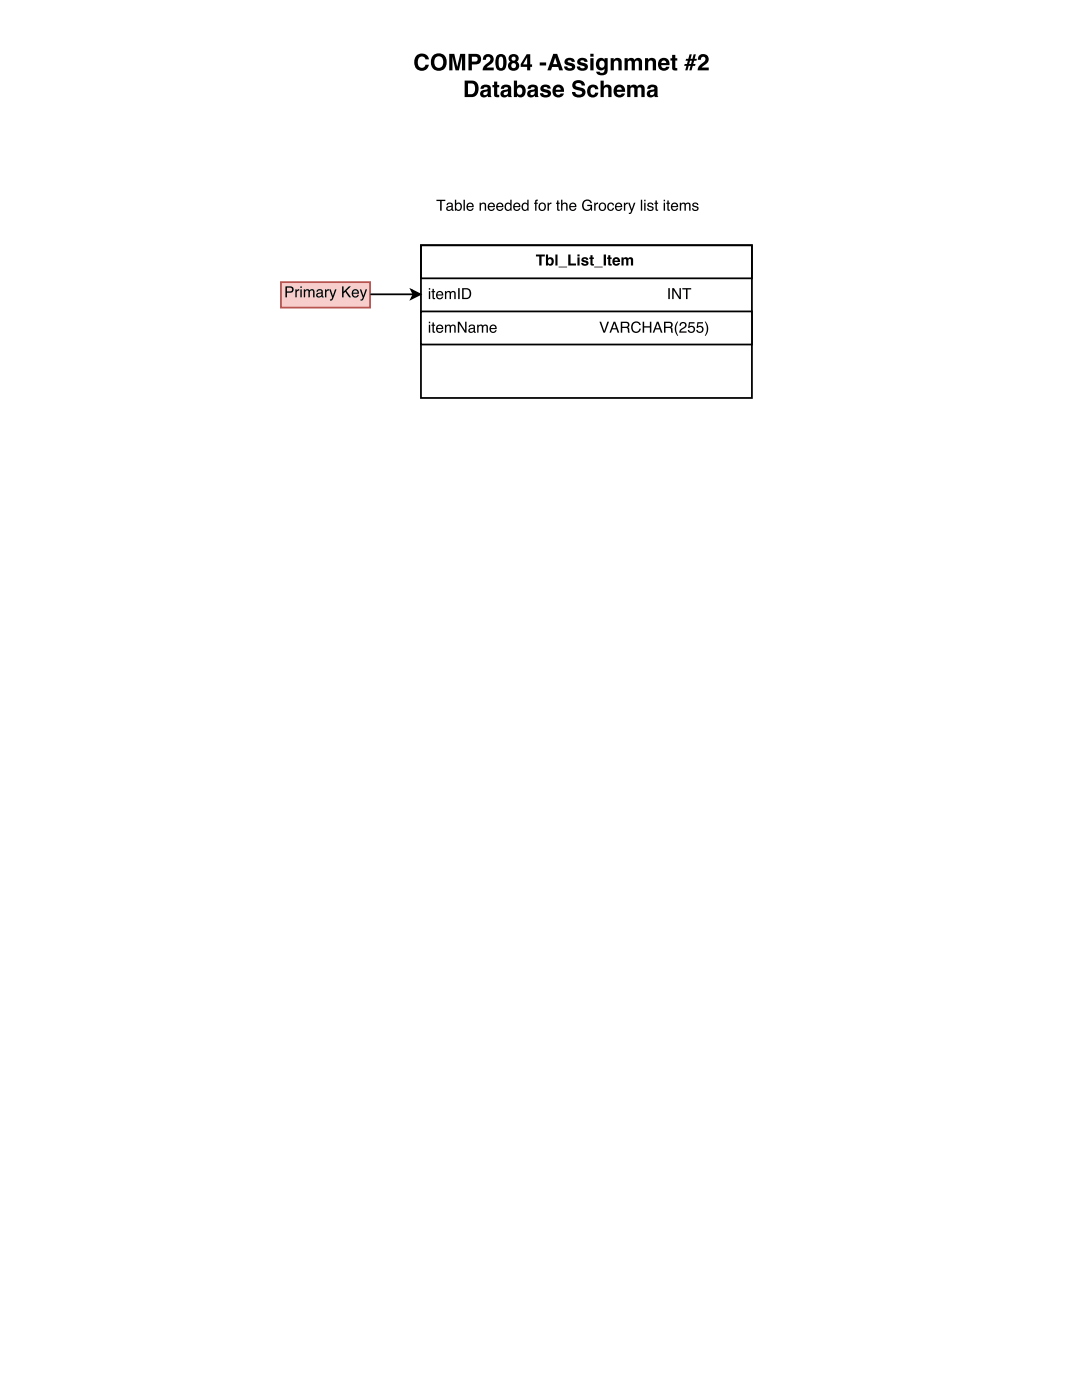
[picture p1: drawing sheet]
<svg xmlns="http://www.w3.org/2000/svg" width="216mm" height="279mm" viewBox="0 0 216 279" stroke-linecap="round" stroke-linejoin="round" font-family="sans-serif">
<path d="M84 48.9h66v30.5h-66zM84 48.9h66v6.6h-66z" fill="none" stroke="#000" stroke-width=".35"/>
<g fill="#000">
<path d="M85.6 58.1h.2v1.6h-.2zM85.6 57.5h.2v.3h-.2zM86.3 57.7h.3v.4h.2v.2h-.2v1.1l.2 .1v.2a.38 .38 0 0 1-.5-.3v-1.1h-.2v-.2h.2zM87.2 58.3a.73 .73 0 0 1 .9-.2 .73 .73 0 0 1 .4 .9h-1.2a.45 .45 0 0 0 .3 .5 .45 .45 0 0 0 .6-.3h.2a.78 .78 0 0 1-1.1 .5 .78 .78 0 0 1-.2-1.2zM87.4 58.4l-.1 .4h.9l-.3-.5zM88.8 58.1h.2v.2a.52 .52 0 0 1 .9 0 .53 .53 0 0 1 .7-.2 .53 .53 0 0 1 .3 .5v1.1h-.3v-1.3l-.2-.1-.4 .3v1.1h-.3v-1.1a.36 .36 0 0 0-.4-.3 .36 .36 0 0 0-.2 .5v.9h-.3zM91.4 57.5h.3v2.2h-.3zM92.5 57.8v1.6h.5a.86 .86 0 0 0 .7-.8 .86 .86 0 0 0-.7-.8zM92.2 57.5h.9a1.11 1.11 0 0 1 .9 1.1 1.11 1.11 0 0 1-.9 1.1h-.9zM133.4 57.5h.3v2.2h-.3zM134.1 57.5h.4l1.1 1.8v-1.8h.3v2.2h-.4l-1.1-1.8v1.8h-.3zM136.1 57.5h1.8v.3h-.7v1.9h-.3v-1.9h-.8z"/>
<path d="M106.9 50.8h1.8v.4h-.6v1.8h-.5v-1.8h-.7zM108.9 50.8h.5v.8a.7 .7 0 0 1 .9-.1 .7 .7 0 0 1 .2 .9 .64 .64 0 0 1-.4 .6 .64 .64 0 0 1-.7-.2v.2h-.5zM109.5 51.8a.46 .46 0 0 0-.1 .6 .46 .46 0 0 0 .6 .1l.1-.5a.35 .35 0 0 0-.6-.2zM110.8 50.8h.4v2.2h-.4zM111.5 53.2h1.7v.2h-1.7zM113.4 50.8h.4v1.8h1.1v.4h-1.5zM115.2 50.8h.4v.4h-.4zM115.2 51.4h.4v1.6h-.4zM116.2 51.5a.75 .75 0 0 1 1.2 .4h-.4a.27 .27 0 0 0-.3-.3 .27 .27 0 0 0-.3 .3h.1a.73 .73 0 0 1 .9 .9 .81 .81 0 0 1-1.4-.3h.4a.32 .32 0 0 0 .3 .2 .32 .32 0 0 0 .3-.2 .73 .73 0 0 1-.9-.9zM117.8 50.9h.4v.5h.3v.3h-.3v.9l.3 .1v.3h-.5l-.2-.2v-1.1h-.2v-.3h.2zM118.6 53.2h1.7v.2h-1.7zM120.5 50.8h.4v2.2h-.4zM121.4 50.9h.4v.5h.2v.3h-.2v.9l.2 .1v.3h-.5l-.1-.2v-1.1h-.3v-.3h.3zM122.7 51.8l-.1 .2h.7l-.2-.3zM122.4 51.5a.79 .79 0 0 1 1-.1 .79 .79 0 0 1 .3 .9h-1.1l.3 .4 .8-.2a.84 .84 0 0 1-1.3 .4 .84 .84 0 0 1 0-1.4zM124 51.4h.4v.2a.51 .51 0 0 1 .9 0 .54 .54 0 0 1 .7-.3 .54 .54 0 0 1 .3 .7v1h-.4v-1a.26 .26 0 0 0-.3-.3 .26 .26 0 0 0-.2 .3v1h-.4v-1a.27 .27 0 0 0-.3-.3 .27 .27 0 0 0-.3 .3v1h-.4z"/>
</g>
<path d="M84 62.2h66v6.6h-66z" fill="#fff"/>
<path d="M84 62.2h66v6.6h-66z" fill="none" stroke="#000" stroke-width=".35"/>
<path d="M85.6 64.8h.2v1.6h-.2zM85.6 64.2h.2v.3h-.2zM86.3 64.4h.3v.4h.2v.2h-.2v1.1l.2 .1v.2a.38 .38 0 0 1-.5-.3v-1.1h-.2v-.2h.2zM87.2 65a.73 .73 0 0 1 .9-.1 .73 .73 0 0 1 .4 .8h-1.2a.45 .45 0 0 0 .3 .5 .45 .45 0 0 0 .6-.3h.2a.78 .78 0 0 1-1.1 .5 .78 .78 0 0 1-.2-1.2zM87.4 65.1l-.1 .4h.9l-.3-.5zM88.8 64.8h.2v.2a.52 .52 0 0 1 .9 0 .53 .53 0 0 1 .7-.2 .53 .53 0 0 1 .3 .5v1.1h-.3v-1.2l-.2-.2-.4 .3v1.1h-.3v-1a.36 .36 0 0 0-.4-.4 .36 .36 0 0 0-.2 .5v.9h-.3zM91.4 64.2h.3l1.1 1.8v-1.8h.3v2.2h-.3l-1.2-1.8v1.8h-.2zM93.8 65.8a.38 .38 0 0 0 .5 .4 .38 .38 0 0 0 .2-.6zM93.6 65a.71 .71 0 0 1 1.2 .2v1h.2v.2h-.2a.45 .45 0 0 0-.7 0 .49 .49 0 0 1-.6-.3 .49 .49 0 0 1 .4-.6l.6-.2a.36 .36 0 0 0-.3-.3 .36 .36 0 0 0-.4 .3h-.3zM95.2 64.8h.3v.2a.52 .52 0 0 1 .9 0 .53 .53 0 0 1 .6-.2 .53 .53 0 0 1 .4 .5v1.1h-.3v-1.2l-.3-.2-.4 .3v1.1h-.3v-1a.36 .36 0 0 0-.4-.4 .36 .36 0 0 0-.2 .5v.9h-.3zM97.9 65a.73 .73 0 0 1 .9-.1 .73 .73 0 0 1 .3 .8h-1.2a.45 .45 0 0 0 .4 .5 .45 .45 0 0 0 .5-.3h.3a.78 .78 0 0 1-1.1 .5 .78 .78 0 0 1-.2-1.2zM98.1 65.1l-.1 .4h.8l-.2-.5zM119.6 64.2h.3l.7 1.9 .6-1.9h.3l-.8 2.2h-.3zM122.6 64.5l-.4 1h.7zM122.4 64.2h.4l.8 2.2h-.4l-.2-.7h-.8l-.3 .7h-.3zM124.2 64.5v.7h.6a.38 .38 0 0 0 .5-.3 .38 .38 0 0 0-.4-.4zM123.9 64.2a1.88 1.88 0 0 1 1.6 .2l.1 .6-.3 .3 .2 .3 .2 .8h-.4l-.1-.8-.4-.1h-.6v.9h-.3zM126.2 64.5a.95 .95 0 0 1 .9-.3 .95 .95 0 0 1 .8 .7h-.3a.7 .7 0 0 0-.9-.5 .7 .7 0 0 0-.5 .9 .69 .69 0 0 0 .6 .9 .69 .69 0 0 0 .8-.6h.3a1.02 1.02 0 0 1-1.3 .8 1.02 1.02 0 0 1-.6-1.4zM128.2 64.2h.3v.9h1.2v-.9h.3v2.2h-.3v-1h-1.2v1h-.3zM131.2 64.5l-.3 1h.6zM131.1 64.2h.3l.8 2.2h-.3l-.3-.7h-.8l-.3 .7h-.3zM132.8 64.5v.7h.7a.38 .38 0 0 0 .4-.3 .38 .38 0 0 0-.4-.4zM132.5 64.2a1.88 1.88 0 0 1 1.6 .2l.1 .6-.3 .3 .3 .3 .1 .8h-.4l-.1-.8-.3-.1h-.7v.9h-.3zM135.1 64.2h.2a2.66 2.66 0 0 0 0 2.8h-.1a2.24 2.24 0 0 1-.1-2.8zM135.8 64.4a.7 .7 0 0 1 1.1 .2 .7 .7 0 0 1-.4 1l-.7 .5h1.2v.3h-1.5a1.33 1.33 0 0 1 1.1-1.2 .43 .43 0 0 0-.2-.7 .43 .43 0 0 0-.5 .5h-.3zM137.5 64.3h1.1v.3h-.9l-.1 .5a.73 .73 0 0 1 1 .4 .73 .73 0 0 1-.5 1 .73 .73 0 0 1-.9-.7h.3a.47 .47 0 0 0 .7 .3 .47 .47 0 0 0 .1-.8 .47 .47 0 0 0-.8 .2l-.2-.1zM139.2 64.3h1.1v.3h-.9l-.1 .5a.73 .73 0 0 1 1 .4 .73 .73 0 0 1-.5 1 .73 .73 0 0 1-.9-.7h.3a.47 .47 0 0 0 .7 .3 .47 .47 0 0 0 .1-.8 .47 .47 0 0 0-.8 .2l-.2-.1zM140.6 64.2h.2l.3 .5a2.2 2.2 0 0 1-.3 2.3h-.2a2.66 2.66 0 0 0 0-2.8z" fill="#000"/>
<path d="M56.1 56.3h17.7v5.1h-17.7z" fill="#f8cecc"/>
<path d="M56.1 56.3h17.7v5.1h-17.7z" fill="none" stroke="#b85450" stroke-width=".35"/>
<g fill="#000">
<path d="M82.1 57.8l1.8 .9-1.8 .9 .4-.9z"/>
<path d="M83.1 11.1a1.46 1.46 0 0 1 2.5 .7h-.7a.77 .77 0 0 0-.9-.5 .77 .77 0 0 0-.6 .8 .95 .95 0 0 0 .1 1.1 .95 .95 0 0 0 1.1 .2l.3-.5h.7a1.48 1.48 0 0 1-1.7 1.2 1.48 1.48 0 0 1-1.2-1.7l.1-.7zM86.9 11.5a1.16 1.16 0 0 0-.2 1.3 1.16 1.16 0 0 0 1.1 .7 1.25 1.25 0 0 0 .6-1.2 1.25 1.25 0 0 0-.8-1.1zM86.5 11a1.72 1.72 0 0 1 2.7 1 1.72 1.72 0 0 1-2 2.1 1.82 1.82 0 0 1-.7-3.1zM89.6 10.7h1l.6 2.6 .6-2.6h1v3.3h-.6v-2.7l-.6 2.7h-.7l-.6-2.7v2.7h-.7zM94.2 11.3v1h.6a.49 .49 0 0 0 .5-.5 .49 .49 0 0 0-.5-.5zM93.5 10.7h1.4a1.06 1.06 0 0 1 1.1 1.1 1.06 1.06 0 0 1-1.1 1.1h-.7v1.1h-.7zM96.6 11.1a1.11 1.11 0 0 1 1.7 .1 1.11 1.11 0 0 1-.5 1.7l-.7 .6h1.4v.5h-2.2a2.14 2.14 0 0 1 1.4-1.7 .5 .5 0 0 0 .2-.7 .5 .5 0 0 0-.6-.2 .5 .5 0 0 0-.3 .5h-.7zM99.7 11.4a2.57 2.57 0 0 0 .1 2.2h.3a2.28 2.28 0 0 0 0-2.3zM99.2 11a1.12 1.12 0 0 1 1.3-.1 1.12 1.12 0 0 1 .6 1.2 1.51 1.51 0 0 1-1.1 2 1.27 1.27 0 0 1-1.2-1.6l.2-1zM102 13.1a.5 .5 0 0 0 1 0 .5 .5 0 0 0-1 0zM101.7 11a1 1 0 0 1 1.3-.2 1 1 0 0 1 .4 1.2l-.3 .3a1.08 1.08 0 0 1 .2 1.4 1.08 1.08 0 0 1-1.4 .4 1.08 1.08 0 0 1-.4-1.5l.3-.3a.81 .81 0 0 1-.1-1.3zM102.1 11.7a.41 .41 0 0 0 .8 0 .41 .41 0 0 0-.8 0zM105.1 10.8h.7v2h.4v.5h-.4v.7h-.6v-.7h-1.3v-.5zM105.2 11.4l-.8 1.4h.8zM107.7 12.5h1.3v.6h-1.3zM110.8 11.5l-.4 1.3h.8zM110.4 10.7h.8l1.1 3.3h-.7l-.2-.6h-1.2l-.3 .6h-.7zM112.9 11.8a1.13 1.13 0 0 1 1.8 .5h-.6a.4 .4 0 0 0-.4-.3 .4 .4 0 0 0-.4 .3l.1 .1a1.43 1.43 0 0 1 1.4 .9 1.15 1.15 0 0 1-1.1 .8 1.15 1.15 0 0 1-1.1-.8h.6a.47 .47 0 0 0 .4 .3 .47 .47 0 0 0 .5-.3l-.1-.1a1.47 1.47 0 0 1-1.4-.8zM115.4 11.8a1.13 1.13 0 0 1 1.8 .5h-.6a.4 .4 0 0 0-.4-.3 .4 .4 0 0 0-.4 .3l.1 .1a1.43 1.43 0 0 1 1.4 .9 1.15 1.15 0 0 1-1.1 .8 1.15 1.15 0 0 1-1.1-.8h.6a.47 .47 0 0 0 .5 .3 .47 .47 0 0 0 .5-.3l-.1-.1a1.47 1.47 0 0 1-1.4-.8zM117.8 10.7h.6v.6h-.6zM117.8 11.6h.6v2.4h-.6zM119.7 12.2a.67 .67 0 0 0-.1 .9 .67 .67 0 0 0 .9 .2 .67 .67 0 0 0 .1-.8 .67 .67 0 0 0-.9-.3zM119.4 11.7l.7-.1 .5 .4v-.4h.7v2.3a1.19 1.19 0 0 1-1 1.1 1.19 1.19 0 0 1-1.3-.7h.7a.58 .58 0 0 0 .7 .2 .58 .58 0 0 0 .2-.8 .98 .98 0 0 1-1.2 .3 .98 .98 0 0 1-.5-1.2l.1-.6zM121.8 11.6h.7v.4a.85 .85 0 0 1 .9-.4 .85 .85 0 0 1 .6 .8v1.6h-.6v-1.4a.47 .47 0 0 0-.6-.5 .47 .47 0 0 0-.3 .6v1.3h-.7zM124.6 11.6h.6v.4a.77 .77 0 0 1 1.4 0 .81 .81 0 0 1 1-.4 .81 .81 0 0 1 .5 .9v1.5h-.6v-1.5a.39 .39 0 0 0-.5-.4 .39 .39 0 0 0-.3 .5v1.4h-.7v-1.4a.4 .4 0 0 0-.3-.5 .4 .4 0 0 0-.4 .5v1.4h-.7zM128.7 11.6h.6v.4a.85 .85 0 0 1 1-.4 .85 .85 0 0 1 .6 .8v1.6h-.6v-1.4a.47 .47 0 0 0-.6-.5 .47 .47 0 0 0-.4 .6v1.3h-.6zM132.1 12.2l-.1 .4h.9a.49 .49 0 0 0-.2-.5 .49 .49 0 0 0-.6 .1zM131.6 11.9a1.18 1.18 0 0 1 1.4-.2 1.18 1.18 0 0 1 .6 1.3h-1.7a.53 .53 0 0 0 .4 .6 .53 .53 0 0 0 .6-.3h.7a1.22 1.22 0 0 1-1.7 .7 1.22 1.22 0 0 1-.5-1.7zM134.1 11h.6v.6h.4v.5h-.4l.1 1.4 .3 .1v.5h-.5a.44 .44 0 0 1-.5-.5v-1.5h-.3v-.5h.3zM137.7 12.1l-.2 .7h.4l.2-.7zM137.6 10.8h.4l-.2 .9h.4l.2-.9h.4l-.2 .9h.5l-.1 .4h-.5l-.2 .7h.5l-.1 .3h-.5l-.2 .9h-.5l.3-.9h-.4l-.2 .9h-.5l.3-.9h-.5l.1-.3h.5l.2-.7h-.5l.1-.4h.5zM139.5 11.1a1.11 1.11 0 0 1 1.8 .1 1.11 1.11 0 0 1-.6 1.7l-.7 .6h1.4v.5h-2.2a2.14 2.14 0 0 1 1.4-1.7 .5 .5 0 0 0 .2-.7 .5 .5 0 0 0-.6-.2 .5 .5 0 0 0-.3 .5h-.7z"/>
<path d="M93.4 16.7v2.1a1.2 1.2 0 0 0 1.3-.6 1.2 1.2 0 0 0-.2-1.4zM92.7 16.1h1.4a1.53 1.53 0 0 1 1.3 2.2l-.1 .2a1.24 1.24 0 0 1-1.2 .9h-1.4zM96.6 18.4l-.1 .1a.43 .43 0 0 0 .4 .5 .43 .43 0 0 0 .4-.6v-.2zM96.1 17.2a1.24 1.24 0 0 1 1.8 .2v1.6l.2 .4h-.7l-.1-.3a.81 .81 0 0 1-1.4 0 .81 .81 0 0 1 .8-1.2l.6-.1a.39 .39 0 0 0-.4-.4 .39 .39 0 0 0-.4 .3h-.6zM98.6 16.3h.6v.7h.4v.4h-.4v1.4l.4 .1v.5h-.6a.44 .44 0 0 1-.4-.5v-1.5h-.3v-.4h.3zM100.6 18.4l-.1 .1a.43 .43 0 0 0 .5 .5 .43 .43 0 0 0 .4-.6v-.2zM100.1 17.2a1.24 1.24 0 0 1 1.9 .2v1.6l.1 .4h-.7v-.3a.81 .81 0 0 1-1.4 0 .81 .81 0 0 1 .8-1.2l.5-.1a.39 .39 0 0 0-.3-.4 .39 .39 0 0 0-.5 .3h-.6zM102.5 16.1h.7v1.2a.99 .99 0 0 1 1.2-.3 .99 .99 0 0 1 .5 1.1 1.01 1.01 0 0 1-.5 1.2 1.01 1.01 0 0 1-1.2-.2v.3h-.7zM103.3 17.6a.72 .72 0 0 0-.1 .9 .72 .72 0 0 0 .8 .3 .76 .76 0 0 0 .2-.8 .76 .76 0 0 0-.7-.5zM106 18.4l-.1 .1a.43 .43 0 0 0 .4 .5 .43 .43 0 0 0 .4-.6v-.2zM105.4 17.2a1.24 1.24 0 0 1 1.9 .2v1.6l.2 .4h-.7l-.1-.3a.81 .81 0 0 1-1.4 0 .81 .81 0 0 1 .8-1.2l.6-.1a.39 .39 0 0 0-.4-.4 .39 .39 0 0 0-.4 .3h-.6zM108.1 17.1a1.13 1.13 0 0 1 1.8 .6h-.6a.4 .4 0 0 0-.4-.3 .4 .4 0 0 0-.4 .3 1.43 1.43 0 0 1 1.5 .9 1.15 1.15 0 0 1-1.2 .9 1.15 1.15 0 0 1-1.1-.9h.7a.47 .47 0 0 0 .4 .4 .47 .47 0 0 0 .5-.4h-.1a1.47 1.47 0 0 1-1.4-.9zM111 17.5l-.1 .4h1a.49 .49 0 0 0-.3-.5 .49 .49 0 0 0-.6 .1zM110.6 17.2a1.18 1.18 0 0 1 1.4-.2 1.18 1.18 0 0 1 .5 1.3h-1.6a.53 .53 0 0 0 .3 .6 .53 .53 0 0 0 .7-.2h.6a1.22 1.22 0 0 1-1.6 .6 1.22 1.22 0 0 1-.6-1.7zM114.5 16.3a1.36 1.36 0 0 1 2.2 .8h-.6a.65 .65 0 0 0-.6-.5 .65 .65 0 0 0-.7 .4l.3 .3a1.98 1.98 0 0 1 1.7 .8 1.37 1.37 0 0 1-1 1.4 1.37 1.37 0 0 1-1.5-.6l-.2-.5h.7a.73 .73 0 0 0 .6 .5 .73 .73 0 0 0 .8-.4l-.3-.3a2.18 2.18 0 0 1-1.7-.9 1 1 0 0 1 .3-1zM117.5 17.2a1.12 1.12 0 0 1 1.1-.3 1.12 1.12 0 0 1 .8 .9h-.7a.5 .5 0 0 0-.6-.3 .5 .5 0 0 0-.3 .7 .49 .49 0 0 0 .3 .7 .49 .49 0 0 0 .6-.4h.7a1.15 1.15 0 0 1-1.4 .9 1.15 1.15 0 0 1-.8-1.5zM119.8 16.1h.7v1.2a.86 .86 0 0 1 1-.4 .86 .86 0 0 1 .5 1v1.5h-.6v-1.5a.47 .47 0 0 0-.6-.5 .47 .47 0 0 0-.3 .7v1.3h-.7zM123.2 17.5l-.1 .4h1a.49 .49 0 0 0-.3-.5 .49 .49 0 0 0-.6 .1zM122.7 17.2a1.18 1.18 0 0 1 1.5-.2 1.18 1.18 0 0 1 .5 1.3h-1.6a.53 .53 0 0 0 .3 .6 .53 .53 0 0 0 .7-.2h.6a1.22 1.22 0 0 1-1.7 .6 1.22 1.22 0 0 1-.5-1.7zM125.1 16.9h.7v.4a.77 .77 0 0 1 1.3 0 .81 .81 0 0 1 1-.4 .81 .81 0 0 1 .5 .9v1.6h-.6v-1.6a.39 .39 0 0 0-.5-.4 .39 .39 0 0 0-.3 .5v1.5h-.6v-1.5a.4 .4 0 0 0-.4-.5 .4 .4 0 0 0-.4 .5v1.5h-.7zM129.8 18.4l-.1 .1a.43 .43 0 0 0 .5 .5 .43 .43 0 0 0 .4-.6v-.2zM129.3 17.2a1.24 1.24 0 0 1 1.9 .2v1.6l.1 .4h-.7v-.3a.81 .81 0 0 1-1.4 0 .81 .81 0 0 1 .8-1.2l.5-.1a.39 .39 0 0 0-.3-.4 .39 .39 0 0 0-.5 .3h-.6z"/>
<path d="M87.1 39.9h1.8v.2h-.8v2h-.3v-2h-.7zM89.3 41.5a.38 .38 0 0 0 .5 .3 .38 .38 0 0 0 .2-.5zM89.2 40.6a.71 .71 0 0 1 1.2 .3v.9l.1 .1v.2h-.1a.45 .45 0 0 0-.7 0 .49 .49 0 0 1-.7-.4 .49 .49 0 0 1 .5-.6l.6-.1a.36 .36 0 0 0-.4-.4 .36 .36 0 0 0-.3 .3h-.3zM90.8 39.9h.2v.8a.7 .7 0 0 1 1-.1 .7 .7 0 0 1 .2 .9 .63 .63 0 0 1-.5 .6 .63 .63 0 0 1-.7-.3v.3h-.2zM91.2 40.8a.55 .55 0 0 0-.2 .8 .55 .55 0 0 0 .8 .1 .56 .56 0 0 0 0-.7 .56 .56 0 0 0-.6-.2zM92.5 39.9h.3v2.2h-.3zM93.3 40.7a.73 .73 0 0 1 .9-.2 .73 .73 0 0 1 .3 .8h-1.1a.45 .45 0 0 0 .3 .6 .45 .45 0 0 0 .5-.3h.3a.78 .78 0 0 1-1.1 .4 .78 .78 0 0 1-.2-1.2zM93.5 40.8l-.1 .3h.9l-.3-.4zM95.7 40.5h.3v.2a.57 .57 0 0 1 .6-.3 .57 .57 0 0 1 .4 .6v1.1h-.3v-1.1a.39 .39 0 0 0-.5-.3 .39 .39 0 0 0-.2 .5v.9h-.3zM97.5 40.7a.73 .73 0 0 1 .9-.2 .73 .73 0 0 1 .4 .8h-1.2a.45 .45 0 0 0 .3 .6 .45 .45 0 0 0 .6-.3h.2a.78 .78 0 0 1-1.1 .4 .78 .78 0 0 1-.2-1.2zM97.7 40.8l-.1 .3h.9l-.3-.4zM99.2 40.7a.73 .73 0 0 1 .9-.2 .73 .73 0 0 1 .4 .8h-1.2a.45 .45 0 0 0 .3 .6 .45 .45 0 0 0 .6-.3h.2a.78 .78 0 0 1-1.1 .4 .78 .78 0 0 1-.2-1.2zM99.4 40.8l-.1 .3h.9l-.3-.4zM101.1 40.8a.55 .55 0 0 0-.1 .8 .55 .55 0 0 0 .7 .1 .55 .55 0 0 0 .1-.7 .55 .55 0 0 0-.7-.2zM101 40.5l.5-.1 .3 .3v-.8h.3v2.2h-.3v-.3a.73 .73 0 0 1-1 .1 .73 .73 0 0 1-.1-1zM102.6 40.7a.73 .73 0 0 1 .9-.2 .73 .73 0 0 1 .3 .8h-1.1a.45 .45 0 0 0 .3 .6 .45 .45 0 0 0 .6-.3h.2a.78 .78 0 0 1-1.1 .4 .78 .78 0 0 1-.2-1.2zM102.8 40.8l-.1 .3h.9l-.3-.4zM104.5 40.8a.55 .55 0 0 0-.1 .8 .55 .55 0 0 0 .7 .1 .55 .55 0 0 0 .1-.7 .55 .55 0 0 0-.7-.2zM104.4 40.5l.5-.1 .3 .3v-.8h.3v2.2h-.3v-.3a.73 .73 0 0 1-1 .1 .73 .73 0 0 1-.1-1zM106.8 40l.5-.2v.3l-.2 .2-.1 .2h.3v.2h-.3v1.4h-.2v-1.4h-.2v-.2h.2zM107.8 40.8a.56 .56 0 0 0 0 .8 .56 .56 0 0 0 .8 .1 .55 .55 0 0 0 0-.8 .55 .55 0 0 0-.8-.1zM107.7 40.6a.78 .78 0 0 1 1.1 .2 .78 .78 0 0 1-.2 1.1 .78 .78 0 0 1-1.1-.2v-.7zM109.3 40.5h.2v.2l.3-.2 .2-.1v.3a.43 .43 0 0 0-.5 .4v1h-.2zM111.2 40h.2v.5h.3v.2h-.3v1l.3 .1v.3a.38 .38 0 0 1-.5-.4v-1h-.3v-.2h.3zM112 39.9h.2v.8a.56 .56 0 0 1 .7-.3 .56 .56 0 0 1 .4 .6v1.1h-.3v-1.1a.39 .39 0 0 0-.5-.3 .39 .39 0 0 0-.3 .5v.9h-.2zM113.8 40.7a.73 .73 0 0 1 .9-.2 .73 .73 0 0 1 .3 .8h-1.2a.45 .45 0 0 0 .4 .6 .45 .45 0 0 0 .5-.3h.3a.78 .78 0 0 1-1.1 .4 .78 .78 0 0 1-.2-1.2zM114 40.8l-.1 .3h.8l-.2-.4zM116.4 40.1a.97 .97 0 0 1 1.7 .4h-.3a.76 .76 0 0 0-1-.3 .76 .76 0 0 0-.3 1 .7 .7 0 0 0 .7 .7 .7 .7 0 0 0 .7-.8h-.7v-.2h.9v1.2h-.2v-.3a1.03 1.03 0 0 1-1.4 .1 1.03 1.03 0 0 1-.3-1.2zM118.6 40.5h.2v.2l.3-.2 .2-.1v.3a.43 .43 0 0 0-.5 .4v1h-.2zM119.8 40.8a.56 .56 0 0 0 0 .8 .56 .56 0 0 0 .8 .1 .55 .55 0 0 0 0-.8 .55 .55 0 0 0-.8-.1zM119.7 40.6a.78 .78 0 0 1 1.1 .2 .78 .78 0 0 1-.1 1.1 .78 .78 0 0 1-1.2-.2v-.7zM121.4 40.6a.65 .65 0 0 1 .7-.2 .65 .65 0 0 1 .4 .6h-.2a.44 .44 0 0 0-.6-.3 .44 .44 0 0 0-.3 .6 .42 .42 0 0 0 .3 .6 .42 .42 0 0 0 .6-.4h.2a.72 .72 0 0 1-.9 .6 .72 .72 0 0 1-.4-1.1zM122.9 40.7a.73 .73 0 0 1 .9-.2 .73 .73 0 0 1 .4 .8h-1.2a.45 .45 0 0 0 .3 .6 .45 .45 0 0 0 .6-.3h.2a.78 .78 0 0 1-1.1 .4 .78 .78 0 0 1-.2-1.2zM123.1 40.8l-.1 .3h.9l-.3-.4zM124.5 40.5h.2v.2l.3-.2 .3-.1v.3a.43 .43 0 0 0-.5 .4v1h-.3zM125.3 40.5h.3l.5 1.3 .4-1.3h.3l-.6 1.7a.53 .53 0 0 1-.7 .5v-.3h.2l.2-.3zM127.9 39.9h.2v2.2h-.2zM128.5 40.5h.3v1.6h-.3zM128.5 39.9h.3v.3h-.3zM129.3 40.6a.64 .64 0 0 1 1.1 .3h-.3a.34 .34 0 0 0-.3-.3 .34 .34 0 0 0-.3 .3v.1a.76 .76 0 0 1 .9 .8 .69 .69 0 0 1-.7 .3 .69 .69 0 0 1-.6-.5h.3a.39 .39 0 0 0 .4 .3 .39 .39 0 0 0 .3-.4 .76 .76 0 0 1-.9-.8zM130.8 40h.3v.5h.2v.2h-.2v1l.2 .1v.3a.38 .38 0 0 1-.5-.4v-1h-.2v-.2h.2zM132.4 40.5h.3v1.6h-.3zM132.4 39.9h.3v.3h-.3zM133.2 40h.2v.5h.3v.2h-.3v1l.3 .1v.3a.38 .38 0 0 1-.5-.4v-1h-.3v-.2h.3zM134.1 40.7a.73 .73 0 0 1 .9-.2 .73 .73 0 0 1 .3 .8h-1.2a.45 .45 0 0 0 .4 .6 .45 .45 0 0 0 .5-.3h.3a.78 .78 0 0 1-1.1 .4 .78 .78 0 0 1-.2-1.2zM134.3 40.8l-.1 .3h.8l-.2-.4zM135.6 40.5h.3v.2a.52 .52 0 0 1 .9 0 .53 .53 0 0 1 .6-.3 .53 .53 0 0 1 .4 .6v1.1h-.3v-1.3l-.3-.1-.3 .2v1.2h-.3v-1.1a.36 .36 0 0 0-.5-.3 .36 .36 0 0 0-.2 .5v.9h-.3zM138.3 40.6a.64 .64 0 0 1 1 .3h-.2a.34 .34 0 0 0-.4-.3 .34 .34 0 0 0-.3 .3l.1 .1a.76 .76 0 0 1 .9 .8 .69 .69 0 0 1-.8 .3 .69 .69 0 0 1-.5-.5h.2a.39 .39 0 0 0 .4 .3 .39 .39 0 0 0 .4-.4h-.1a.76 .76 0 0 1-.8-.8z"/>
<path d="M57 57.2h.9a.63 .63 0 0 1 .7 .6 .63 .63 0 0 1-.7 .6h-.6v.9h-.3zM57.3 57.4v.8h.5a.38 .38 0 0 0 .5-.4 .38 .38 0 0 0-.5-.4zM58.9 57.7h.3v.3l.3-.3h.2v.3a.43 .43 0 0 0-.5 .4v.9h-.3zM59.9 57.8h.3v1.5h-.3zM59.9 57.2h.3v.3h-.3zM60.6 57.7h.3v.3a.52 .52 0 0 1 .9 0 .53 .53 0 0 1 .6-.3 .53 .53 0 0 1 .4 .6v1h-.3v-1.2l-.3-.1-.4 .2v1.1h-.3v-1a.36 .36 0 0 0-.4-.3 .36 .36 0 0 0-.2 .5v.8h-.3zM63.4 58.8a.38 .38 0 0 0 .5 .3 .38 .38 0 0 0 .2-.5zM63.2 57.9a.71 .71 0 0 1 1.2 .2v1h.2v.2l-.2 .1a.45 .45 0 0 0-.6 0 .49 .49 0 0 1-.7-.4 .49 .49 0 0 1 .5-.6l.5-.1a.36 .36 0 0 0-.3-.4 .36 .36 0 0 0-.4 .3h-.2zM64.9 57.7h.2v.3l.3-.3h.2v.3a.43 .43 0 0 0-.5 .4v.9h-.2zM65.7 57.7h.3l.4 1.3 .5-1.3h.2l-.6 1.8a.53 .53 0 0 1-.7 .5v-.3h.3l.2-.3zM68.3 57.2h.3v1l1-1h.4l-.9 .8 1 1.3h-.4l-.8-1.1-.3 .4v.7h-.3zM70.4 57.9a.73 .73 0 0 1 .9-.1 .73 .73 0 0 1 .3 .8h-1.1a.45 .45 0 0 0 .3 .5 .45 .45 0 0 0 .5-.3h.3a.78 .78 0 0 1-1.1 .5 .78 .78 0 0 1-.2-1.2zM70.6 58.1l-.1 .3h.8l-.2-.4zM71.8 57.7h.3l.4 1.3 .4-1.3h.3l-.6 1.8a.53 .53 0 0 1-.7 .5v-.3h.3l.2-.3z"/>
</g>
<path d="M73.9 58.7h8.6M82.1 57.8l1.8 .9-1.8 .9 .4-.9z" fill="none" stroke="#000" stroke-width=".35"/>
</svg>
